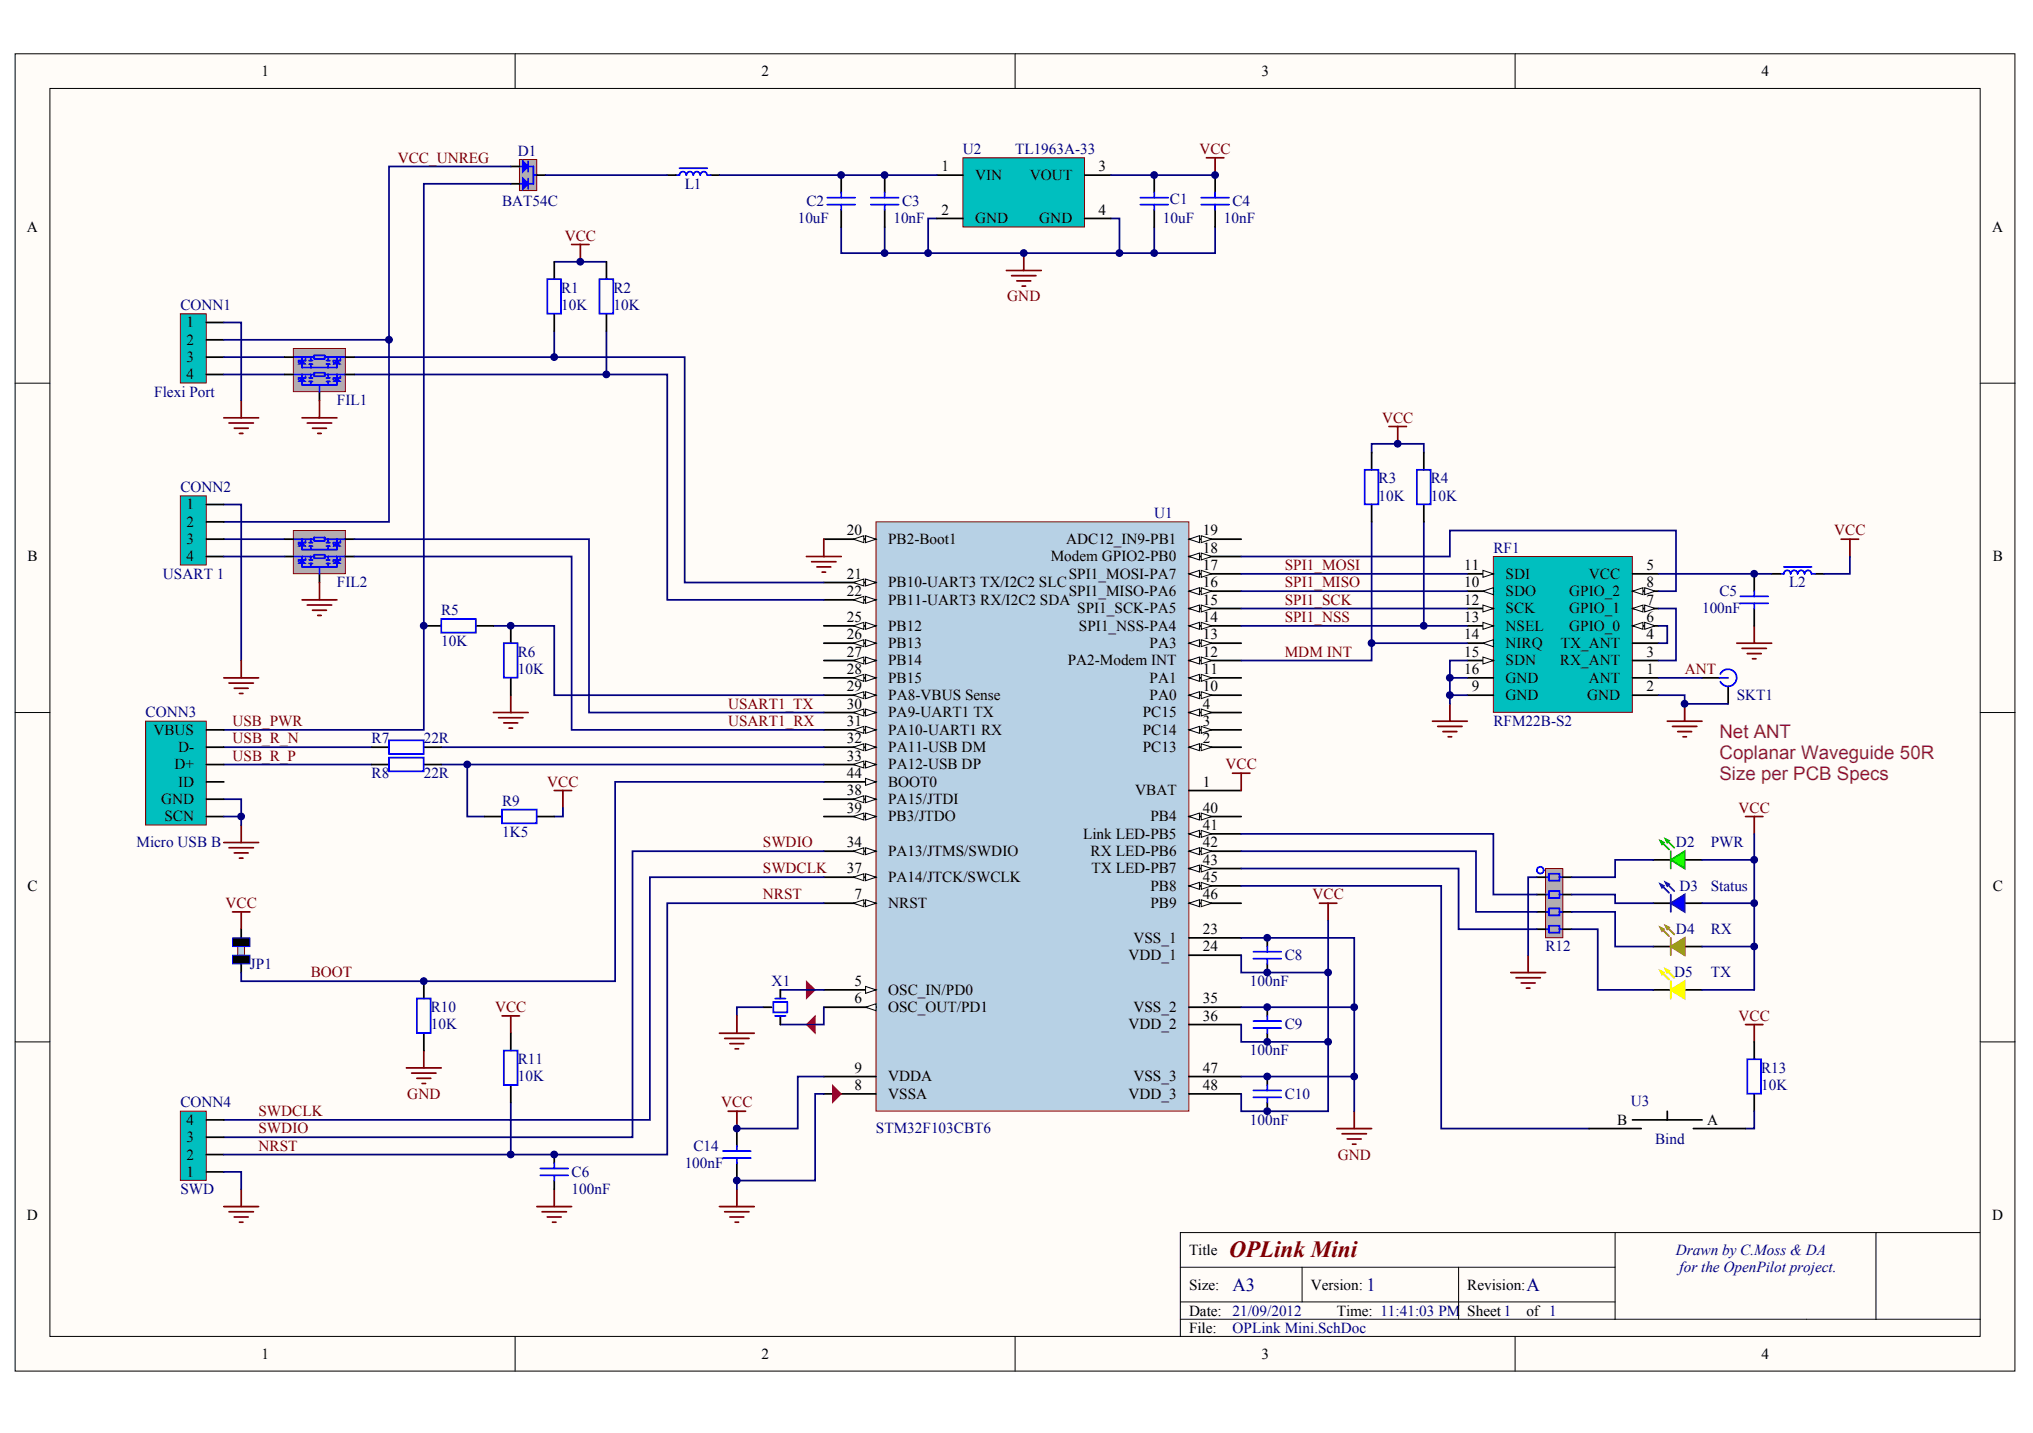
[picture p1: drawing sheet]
<svg xmlns="http://www.w3.org/2000/svg" width="287mm" height="202mm" viewBox="0 0 287 202" stroke-linecap="round" stroke-linejoin="round" font-family="sans-serif">
<defs><g id="words">
<text font-size="3.3" fill="#800000" x="173.4" y="177.3">OPLink Mini</text>
<g font-size="2.6" fill="#a1006a">
<text x="242.6" y="104.1">Net ANT</text>
<text x="242.6" y="107.1">Coplanar Waveguide 50R</text>
<text x="242.6" y="110">Size per PCB Specs</text>
</g>
<g font-size="2.6" fill="#000080">
<text x="173.9" y="182.1">A3</text>
<text x="192.8" y="182.1">1</text>
<text x="215.3" y="182.1">A</text>
</g>
<g font-size="2.2">
<text x="36.9" y="10.7">1</text>
<text x="107.4" y="10.7">2</text>
<text x="178" y="10.7">3</text>
<text x="248.5" y="10.7">4</text>
<text x="132.8" y="24.2">1</text>
<text x="137.6" y="25.4">VIN</text>
<text x="145.3" y="25.4">VOUT</text>
<text x="155" y="24.2">3</text>
<text x="3.8" y="32.7">A</text>
<text x="132.8" y="30.3">2</text>
<text x="137.6" y="31.5">GND</text>
<text x="146.6" y="31.5">GND</text>
<text x="155" y="30.3">4</text>
<text x="281" y="32.7">A</text>
<text x="26.3" y="46.2">1</text>
<text x="26.3" y="48.6">2</text>
<text x="26.3" y="51.1">3</text>
<text x="26.3" y="53.5">4</text>
<text x="26.3" y="71.9">1</text>
<text x="26.3" y="74.3">2</text>
<text x="26.3" y="76.8">3</text>
<text x="119.5" y="75.5">20</text>
<text x="125.3" y="76.8">PB2-Boot1</text>
<text x="150.4" y="76.8">ADC12_IN9-PB1</text>
<text x="169.7" y="78">18</text>
<text x="169.7" y="75.5">19</text>
<text x="3.9" y="79.2">B</text>
<text x="26.3" y="79.2">4</text>
<text x="119.5" y="81.6">21</text>
<text x="125.3" y="82.9">PB10-UART3 TX/I2C2 SLC</text>
<text x="148.2" y="79.2">Modem GPIO2-PB0</text>
<text x="150.8" y="81.6">SPI1_MOSI-PA7</text>
<text x="169.7" y="82.9">16</text>
<text x="169.7" y="80.4">17</text>
<text x="206.6" y="82.9">10</text>
<text x="206.6" y="80.4">11</text>
<text x="212.4" y="81.6">SDI</text>
<text x="224.1" y="81.6">VCC</text>
<text x="232.3" y="80.4">5</text>
<text x="232.3" y="82.9">8</text>
<text x="281.1" y="79.2">B</text>
<text x="119.5" y="84.1">22</text>
<text x="119.5" y="87.8">25</text>
<text x="125.3" y="85.3">PB11-UART3 RX/I2C2 SDA</text>
<text x="125.3" y="89">PB12</text>
<text x="150.8" y="84.1">SPI1_MISO-PA6</text>
<text x="152" y="86.5">SPI1_SCK-PA5</text>
<text x="152.2" y="89">SPI1_NSS-PA4</text>
<text x="169.7" y="87.8">14</text>
<text x="169.7" y="85.3">15</text>
<text x="206.6" y="85.3">12</text>
<text x="206.6" y="87.8">13</text>
<text x="212.4" y="84.1">SDO</text>
<text x="212.4" y="86.5">SCK</text>
<text x="212.4" y="89">NSEL</text>
<text x="221.4" y="89">GPIO_0</text>
<text x="221.4" y="86.5">GPIO_1</text>
<text x="221.4" y="84.1">GPIO_2</text>
<text x="232.3" y="87.8">6</text>
<text x="232.3" y="85.3">7</text>
<text x="119.5" y="90.2">26</text>
<text x="119.5" y="92.6">27</text>
<text x="119.5" y="95.1">28</text>
<text x="125.3" y="91.4">PB13</text>
<text x="125.3" y="93.9">PB14</text>
<text x="150.6" y="93.9">PA2-Modem INT</text>
<text x="162.2" y="91.4">PA3</text>
<text x="169.7" y="95.1">11</text>
<text x="169.7" y="92.6">12</text>
<text x="169.7" y="90.2">13</text>
<text x="206.6" y="90.2">14</text>
<text x="206.6" y="92.6">15</text>
<text x="206.6" y="95.1">16</text>
<text x="212.4" y="91.4">NIRQ</text>
<text x="212.4" y="93.9">SDN</text>
<text x="220.1" y="93.9">RX_ANT</text>
<text x="220.2" y="91.4">TX_ANT</text>
<text x="232.3" y="95.1">1</text>
<text x="232.3" y="92.6">3</text>
<text x="232.3" y="90.2">4</text>
<text x="119.5" y="97.5">29</text>
<text x="119.5" y="100">30</text>
<text x="125.3" y="98.8">PA8-VBUS Sense</text>
<text x="125.3" y="101.2">PA9-UART1 TX</text>
<text x="125.3" y="96.3">PB15</text>
<text x="161.2" y="101.2">PC15</text>
<text x="162.2" y="98.8">PA0</text>
<text x="162.2" y="96.3">PA1</text>
<text x="169.7" y="97.5">10</text>
<text x="169.7" y="100">4</text>
<text x="207.6" y="97.5">9</text>
<text x="212.4" y="98.8">GND</text>
<text x="212.4" y="96.3">GND</text>
<text x="223.9" y="98.8">GND</text>
<text x="224.1" y="96.3">ANT</text>
<text x="232.3" y="97.5">2</text>
<text x="21.6" y="103.7">VBUS</text>
<text x="25.1" y="106.1">D-</text>
<text x="119.5" y="102.4">31</text>
<text x="119.5" y="104.9">32</text>
<text x="119.5" y="107.3">33</text>
<text x="125.3" y="103.7">PA10-UART1 RX</text>
<text x="125.3" y="106.1">PA11-USB DM</text>
<text x="161.2" y="106.1">PC13</text>
<text x="161.2" y="103.7">PC14</text>
<text x="169.7" y="104.9">2</text>
<text x="169.7" y="102.4">3</text>
<text x="22.7" y="113.4">GND</text>
<text x="24.6" y="108.5">D+</text>
<text x="25.1" y="111">ID</text>
<text x="119.5" y="109.8">44</text>
<text x="119.5" y="112.2">38</text>
<text x="125.3" y="111">BOOT0</text>
<text x="125.3" y="108.5">PA12-USB DP</text>
<text x="125.3" y="113.4">PA15/JTDI</text>
<text x="160.2" y="112.2">VBAT</text>
<text x="169.7" y="111">1</text>
<text x="23.2" y="115.9">SCN</text>
<text x="119.5" y="119.5">34</text>
<text x="119.5" y="114.7">39</text>
<text x="125.3" y="115.9">PB3/JTDO</text>
<text x="152.8" y="118.3">Link LED-PB5</text>
<text x="162.3" y="115.9">PB4</text>
<text x="169.7" y="114.7">40</text>
<text x="169.7" y="117.1">41</text>
<text x="169.7" y="119.5">42</text>
<text x="3.9" y="125.7">C</text>
<text x="119.5" y="123.2">37</text>
<text x="125.3" y="120.8">PA13/JTMS/SWDIO</text>
<text x="125.3" y="124.4">PA14/JTCK/SWCLK</text>
<text x="153.9" y="120.8">RX LED-PB6</text>
<text x="154" y="123.2">TX LED-PB7</text>
<text x="162.3" y="125.7">PB8</text>
<text x="169.7" y="122">43</text>
<text x="169.7" y="124.4">45</text>
<text x="281.1" y="125.7">C</text>
<text x="120.5" y="126.9">7</text>
<text x="125.3" y="128.1">NRST</text>
<text x="162.3" y="128.1">PB9</text>
<text x="169.7" y="126.9">46</text>
<text x="169.7" y="131.8">23</text>
<text x="159.2" y="135.4">VDD_1</text>
<text x="159.9" y="133">VSS_1</text>
<text x="169.7" y="134.2">24</text>
<text x="120.5" y="139.1">5</text>
<text x="120.5" y="141.6">6</text>
<text x="125.3" y="140.3">OSC_IN/PD0</text>
<text x="125.3" y="142.8">OSC_OUT/PD1</text>
<text x="159.9" y="142.8">VSS_2</text>
<text x="169.7" y="144">36</text>
<text x="169.7" y="141.6">35</text>
<text x="159.2" y="145.2">VDD_2</text>
<text x="120.5" y="151.3">9</text>
<text x="120.5" y="153.8">8</text>
<text x="125.3" y="152.6">VDDA</text>
<text x="125.3" y="155">VSSA</text>
<text x="159.2" y="155">VDD_3</text>
<text x="159.9" y="152.6">VSS_3</text>
<text x="169.7" y="153.8">48</text>
<text x="169.7" y="151.3">47</text>
<text x="26.3" y="161.1">3</text>
<text x="26.3" y="158.7">4</text>
<text x="228.1" y="158.7">B</text>
<text x="240.9" y="158.7">A</text>
<text x="26.3" y="166">1</text>
<text x="26.3" y="163.6">2</text>
<text x="3.8" y="172.1">D</text>
<text x="281" y="172.1">D</text>
<text x="167.7" y="177">Title</text>
<text x="167.7" y="181.9">Size:</text>
<text x="167.7" y="185.6">Date: 21/09/2012</text>
<text x="184.9" y="181.9">Version:</text>
<text x="188.6" y="185.6">Time: 11:41:03 PM</text>
<text x="207" y="181.9">Revision:</text>
<text x="207" y="185.6">Sheet 1</text>
<text x="215.3" y="185.6">of 1</text>
<text x="36.9" y="191.7">1</text>
<text x="107.4" y="191.7">2</text>
<text x="167.7" y="188">File:</text>
<text x="178" y="191.7">3</text>
<text x="248.5" y="191.7">4</text>
</g>
<g font-size="2.2" fill="#800000">
<text x="56.1" y="23">VCC_UNREG</text>
<text x="169.2" y="21.7">VCC</text>
<text x="79.7" y="34">VCC</text>
<text x="142.1" y="42.5">GND</text>
<text x="195" y="59.6">VCC</text>
<text x="258.8" y="75.5">VCC</text>
<text x="181.2" y="82.9">SPI1_MISO</text>
<text x="181.2" y="80.4">SPI1_MOSI</text>
<text x="181.2" y="87.8">SPI1_NSS</text>
<text x="181.2" y="85.3">SPI1_SCK</text>
<text x="181.2" y="92.6">MDM INT</text>
<text x="237.7" y="95.1">ANT</text>
<text x="102.7" y="100">USART1_TX</text>
<text x="32.8" y="102.4">USB_PWR</text>
<text x="32.8" y="107.3">USB_R_P</text>
<text x="32.8" y="104.9">USB_R_N</text>
<text x="102.7" y="102.4">USART1_RX</text>
<text x="77.2" y="111">VCC</text>
<text x="172.9" y="108.5">VCC</text>
<text x="107.6" y="119.5">SWDIO</text>
<text x="245.3" y="114.7">VCC</text>
<text x="107.6" y="123.2">SWDCLK</text>
<text x="31.8" y="128.1">VCC</text>
<text x="107.6" y="126.9">NRST</text>
<text x="185.2" y="126.9">VCC</text>
<text x="43.8" y="137.9">BOOT</text>
<text x="69.9" y="142.8">VCC</text>
<text x="245.3" y="144">VCC</text>
<text x="57.5" y="155">GND</text>
<text x="36.5" y="159.9">SWDIO</text>
<text x="36.5" y="157.4">SWDCLK</text>
<text x="101.7" y="156.2">VCC</text>
<text x="36.5" y="162.3">NRST</text>
<text x="188.7" y="163.6">GND</text>
</g>
<g font-size="2.2" fill="#000080">
<text x="73" y="22">D1</text>
<text x="135.8" y="21.7">U2</text>
<text x="143.2" y="21.7">TL1963A-33</text>
<text x="70.8" y="29.1">BAT54C</text>
<text x="96.6" y="26.6">L1</text>
<text x="113.8" y="29.1">C2</text>
<text x="127.3" y="29.1">C3</text>
<text x="165" y="28.8">C1</text>
<text x="173.9" y="29.1">C4</text>
<text x="112.5" y="31.5">10uF</text>
<text x="126" y="31.5">10nF</text>
<text x="164.1" y="31.5">10uF</text>
<text x="172.7" y="31.5">10nF</text>
<text x="79.2" y="41.3">R1</text>
<text x="86.5" y="41.3">R2</text>
<text x="25.4" y="43.7">CONN1</text>
<text x="79.2" y="43.7">10K</text>
<text x="86.5" y="43.7">10K</text>
<text x="21.8" y="56">Flexi Port</text>
<text x="47.5" y="57.2">FIL1</text>
<text x="25.4" y="69.4">CONN2</text>
<text x="194.5" y="70.6">10K</text>
<text x="194.5" y="68.2">R3</text>
<text x="201.8" y="70.6">10K</text>
<text x="201.8" y="68.2">R4</text>
<text x="162.8" y="73.1">U1</text>
<text x="210.7" y="78">RF1</text>
<text x="23" y="81.6">USART 1</text>
<text x="47.5" y="82.9">FIL2</text>
<text x="252.4" y="82.9">L2</text>
<text x="62.2" y="86.8">R5</text>
<text x="240.1" y="86.5">100nF</text>
<text x="242.6" y="84.1">C5</text>
<text x="62.2" y="91.2">10K</text>
<text x="73" y="95.1">10K</text>
<text x="73" y="92.6">R6</text>
<text x="20.5" y="101.2">CONN3</text>
<text x="245" y="98.8">SKT1</text>
<text x="52.4" y="104.9">R7</text>
<text x="59.8" y="104.9">22R</text>
<text x="210.7" y="102.4">RFM22B-S2</text>
<text x="52.4" y="109.8">R8</text>
<text x="59.8" y="109.8">22R</text>
<text x="70.8" y="113.7">R9</text>
<text x="19.3" y="119.5">Micro USB B</text>
<text x="70.8" y="118.1">1K5</text>
<text x="236.4" y="119.5">D2</text>
<text x="241.3" y="119.5">PWR</text>
<text x="236.9" y="125.7">D3</text>
<text x="241.3" y="125.7">Status</text>
<text x="236.4" y="131.8">D4</text>
<text x="241.3" y="131.8">RX</text>
<text x="35.3" y="136.7">JP1</text>
<text x="181.2" y="135.4">C8</text>
<text x="218" y="134.2">R12</text>
<text x="236.2" y="137.9">D5</text>
<text x="241.3" y="137.9">TX</text>
<text x="60.8" y="142.8">R10</text>
<text x="108.9" y="139.1">X1</text>
<text x="176.3" y="139.1">100nF</text>
<text x="60.8" y="145.2">10K</text>
<text x="176.3" y="148.9">100nF</text>
<text x="181.2" y="145.2">C9</text>
<text x="73" y="152.6">10K</text>
<text x="73" y="150.1">R11</text>
<text x="181.2" y="155">C10</text>
<text x="230.1" y="156">U3</text>
<text x="248.5" y="153.8">10K</text>
<text x="248.5" y="151.3">R13</text>
<text x="25.4" y="156.2">CONN4</text>
<text x="123.6" y="159.9">STM32F103CBT6</text>
<text x="176.3" y="158.7">100nF</text>
<text x="233.5" y="161.4">Bind</text>
<text x="80.6" y="166">C6</text>
<text x="96.6" y="164.8">100nF</text>
<text x="97.8" y="162.3">C14</text>
<text x="25.4" y="168.5">SWD</text>
<text x="80.6" y="168.5">100nF</text>
<text x="236.4" y="177">Drawn by C.Moss &amp; DA</text>
<text x="236.9" y="179.5">for the OpenPilot project.</text>
<text x="173.9" y="188">OPLink Mini.SchDoc</text>
</g>
</g></defs>
<g fill="#fffcf8" stroke="#000" stroke-width=".14">
<path d="M2.1 7.6h282.2v185.8h-282.2z"/>
<path d="M7 12.5h272.4v176h-272.4z"/>
</g>
<g fill="none" stroke="#000" stroke-width=".14">
<path d="M72.7 7.6v4.9M143.2 7.6v4.9M213.7 7.6v4.9M2.1 54h4.9M279.4 54h4.9M2.1 100.5h4.9M279.4 100.5h4.9M2.1 147h4.9M279.4 147h4.9M166.5 178.8h61.4M183.7 178.8v4.9M205.8 178.8v7.3"/>
<path d="M227.9 173.9v12.2M264.7 173.9h-98.2v14.6M279.3 173.9h-14.6v12.2M72.7 188.5v4.9M143.2 188.5v4.9M166.5 186.1h112.9M166.5 183.7h61.4M213.7 188.5v4.9"/>
</g>
<path d="M123.6 73.6h44.1v83.1h-44.1z" fill="#b7d1e5" stroke="#800000" stroke-width=".14"/>
<path d="M116.2 110.3h7.4" fill="none" stroke="#000" stroke-width=".25"/>
<path d="M122.1 109.8l1.5 .5-1.5 .5z" fill="#fffcf8" stroke="#000" stroke-width=".14"/>
<path d="M116.2 127.4h7.4" fill="none" stroke="#000" stroke-width=".25"/>
<g fill="#fffcf8" stroke="#000" stroke-width=".14">
<path d="M122.1 126.9l1.5 .5-1.5 .5z"/>
<path d="M120.4 127.4l1.5-.5v1z"/>
</g>
<path d="M116.2 139.6h7.4" fill="none" stroke="#000" stroke-width=".25"/>
<path d="M122.1 139.1l1.5 .5-1.5 .5z" fill="#fffcf8" stroke="#000" stroke-width=".14"/>
<path d="M116.2 142.1h7.4" fill="none" stroke="#000" stroke-width=".25"/>
<path d="M122.1 142.1l1.5-.5v1z" fill="#fffcf8" stroke="#000" stroke-width=".14"/>
<path d="M167.7 98.1h7.4" fill="none" stroke="#000" stroke-width=".25"/>
<g fill="#fffcf8" stroke="#000" stroke-width=".14">
<path d="M167.7 98.1l1.5-.5v1z"/>
<path d="M169.5 97.6l1.4 .5-1.4 .5z"/>
</g>
<path d="M167.7 95.6h7.4" fill="none" stroke="#000" stroke-width=".25"/>
<g fill="#fffcf8" stroke="#000" stroke-width=".14">
<path d="M167.7 95.6l1.5-.5v1z"/>
<path d="M169.5 95.1l1.4 .5-1.4 .5z"/>
</g>
<path d="M167.7 93.2h7.4" fill="none" stroke="#000" stroke-width=".25"/>
<g fill="#fffcf8" stroke="#000" stroke-width=".14">
<path d="M167.7 93.2l1.5-.5v1z"/>
<path d="M169.5 92.7l1.4 .5-1.4 .5z"/>
</g>
<path d="M167.7 90.7h7.4" fill="none" stroke="#000" stroke-width=".25"/>
<g fill="#fffcf8" stroke="#000" stroke-width=".14">
<path d="M167.7 90.7l1.5-.5v1z"/>
<path d="M169.5 90.2l1.4 .5-1.4 .5z"/>
</g>
<path d="M167.7 88.3h7.4" fill="none" stroke="#000" stroke-width=".25"/>
<g fill="#fffcf8" stroke="#000" stroke-width=".14">
<path d="M167.7 88.3l1.5-.5v1z"/>
<path d="M169.5 87.8l1.4 .5-1.4 .5z"/>
</g>
<path d="M167.7 85.8h7.4" fill="none" stroke="#000" stroke-width=".25"/>
<g fill="#fffcf8" stroke="#000" stroke-width=".14">
<path d="M167.7 85.8l1.5-.5v1z"/>
<path d="M169.5 85.3l1.4 .5-1.4 .5z"/>
</g>
<path d="M167.7 83.4h7.4" fill="none" stroke="#000" stroke-width=".25"/>
<g fill="#fffcf8" stroke="#000" stroke-width=".14">
<path d="M167.7 83.4l1.5-.5v1z"/>
<path d="M169.5 82.9l1.4 .5-1.4 .5z"/>
</g>
<path d="M167.7 80.9h7.4" fill="none" stroke="#000" stroke-width=".25"/>
<g fill="#fffcf8" stroke="#000" stroke-width=".14">
<path d="M167.7 80.9l1.5-.4v.9z"/>
<path d="M169.5 80.5l1.4 .4-1.4 .5z"/>
</g>
<path d="M116.2 98.1h7.4" fill="none" stroke="#000" stroke-width=".25"/>
<g fill="#fffcf8" stroke="#000" stroke-width=".14">
<path d="M122.1 97.6l1.5 .5-1.5 .5z"/>
<path d="M120.4 98.1l1.5-.5v1z"/>
</g>
<path d="M116.2 100.5h7.4" fill="none" stroke="#000" stroke-width=".25"/>
<g fill="#fffcf8" stroke="#000" stroke-width=".14">
<path d="M122.1 100l1.5 .5-1.5 .5z"/>
<path d="M120.4 100.5l1.5-.5v1z"/>
</g>
<path d="M116.2 103h7.4" fill="none" stroke="#000" stroke-width=".25"/>
<g fill="#fffcf8" stroke="#000" stroke-width=".14">
<path d="M122.1 102.5l1.5 .5-1.5 .4z"/>
<path d="M120.4 103l1.5-.5v.9z"/>
</g>
<path d="M116.2 105.4h7.4" fill="none" stroke="#000" stroke-width=".25"/>
<g fill="#fffcf8" stroke="#000" stroke-width=".14">
<path d="M122.1 104.9l1.5 .5-1.5 .5z"/>
<path d="M120.4 105.4l1.5-.5v1z"/>
</g>
<path d="M116.2 107.8h7.4" fill="none" stroke="#000" stroke-width=".25"/>
<g fill="#fffcf8" stroke="#000" stroke-width=".14">
<path d="M122.1 107.4l1.5 .4-1.5 .5z"/>
<path d="M120.4 107.8l1.5-.4v.9z"/>
</g>
<path d="M116.2 120.1h7.4" fill="none" stroke="#000" stroke-width=".25"/>
<g fill="#fffcf8" stroke="#000" stroke-width=".14">
<path d="M122.1 119.6l1.5 .5-1.5 .5z"/>
<path d="M120.4 120.1l1.5-.5v1z"/>
</g>
<path d="M116.2 123.7h7.4" fill="none" stroke="#000" stroke-width=".25"/>
<g fill="#fffcf8" stroke="#000" stroke-width=".14">
<path d="M122.1 123.3l1.5 .4-1.5 .5z"/>
<path d="M120.4 123.7l1.5-.4v.9z"/>
</g>
<path d="M116.2 112.7h7.4" fill="none" stroke="#000" stroke-width=".25"/>
<g fill="#fffcf8" stroke="#000" stroke-width=".14">
<path d="M122.1 112.2l1.5 .5-1.5 .5z"/>
<path d="M120.4 112.7l1.5-.5v1z"/>
</g>
<path d="M167.7 78.5h7.4" fill="none" stroke="#000" stroke-width=".25"/>
<g fill="#fffcf8" stroke="#000" stroke-width=".14">
<path d="M167.7 78.5l1.5-.5v1z"/>
<path d="M169.5 78l1.4 .5-1.4 .5z"/>
</g>
<path d="M167.7 76.1h7.4" fill="none" stroke="#000" stroke-width=".25"/>
<g fill="#fffcf8" stroke="#000" stroke-width=".14">
<path d="M167.7 76.1l1.5-.5v.9z"/>
<path d="M169.5 75.6l1.4 .5-1.4 .4z"/>
</g>
<path d="M116.2 76.1h7.4" fill="none" stroke="#000" stroke-width=".25"/>
<g fill="#fffcf8" stroke="#000" stroke-width=".14">
<path d="M122.1 75.6l1.5 .5-1.5 .4z"/>
<path d="M120.4 76.1l1.5-.5v.9z"/>
</g>
<path d="M116.2 115.2h7.4" fill="none" stroke="#000" stroke-width=".25"/>
<g fill="#fffcf8" stroke="#000" stroke-width=".14">
<path d="M122.1 114.7l1.5 .5-1.5 .5z"/>
<path d="M120.4 115.2l1.5-.5v1z"/>
</g>
<path d="M167.7 115.2h7.4" fill="none" stroke="#000" stroke-width=".25"/>
<g fill="#fffcf8" stroke="#000" stroke-width=".14">
<path d="M167.7 115.2l1.5-.5v1z"/>
<path d="M169.5 114.7l1.4 .5-1.4 .5z"/>
</g>
<path d="M167.7 117.6h7.4" fill="none" stroke="#000" stroke-width=".25"/>
<g fill="#fffcf8" stroke="#000" stroke-width=".14">
<path d="M167.7 117.6l1.5-.5v1z"/>
<path d="M169.5 117.1l1.4 .5-1.4 .5z"/>
</g>
<path d="M167.7 120.1h7.4" fill="none" stroke="#000" stroke-width=".25"/>
<g fill="#fffcf8" stroke="#000" stroke-width=".14">
<path d="M167.7 120.1l1.5-.5v1z"/>
<path d="M169.5 119.6l1.4 .5-1.4 .5z"/>
</g>
<path d="M167.7 122.5h7.4" fill="none" stroke="#000" stroke-width=".25"/>
<g fill="#fffcf8" stroke="#000" stroke-width=".14">
<path d="M167.7 122.5l1.5-.5v1z"/>
<path d="M169.5 122l1.4 .5-1.4 .5z"/>
</g>
<path d="M167.7 125h7.4" fill="none" stroke="#000" stroke-width=".25"/>
<g fill="#fffcf8" stroke="#000" stroke-width=".14">
<path d="M167.7 125l1.5-.5v1z"/>
<path d="M169.5 124.5l1.4 .5-1.4 .5z"/>
</g>
<path d="M167.7 127.4h7.4" fill="none" stroke="#000" stroke-width=".25"/>
<g fill="#fffcf8" stroke="#000" stroke-width=".14">
<path d="M167.7 127.4l1.5-.5v1z"/>
<path d="M169.5 126.9l1.4 .5-1.4 .5z"/>
</g>
<path d="M116.2 82.2h7.4" fill="none" stroke="#000" stroke-width=".25"/>
<g fill="#fffcf8" stroke="#000" stroke-width=".14">
<path d="M122.1 81.7l1.5 .5-1.5 .5z"/>
<path d="M120.4 82.2l1.5-.5v1z"/>
</g>
<path d="M116.2 84.6h7.4" fill="none" stroke="#000" stroke-width=".25"/>
<g fill="#fffcf8" stroke="#000" stroke-width=".14">
<path d="M122.1 84.1l1.5 .5-1.5 .5z"/>
<path d="M120.4 84.6l1.5-.5v1z"/>
</g>
<path d="M116.2 88.3h7.4" fill="none" stroke="#000" stroke-width=".25"/>
<g fill="#fffcf8" stroke="#000" stroke-width=".14">
<path d="M122.1 87.8l1.5 .5-1.5 .5z"/>
<path d="M120.4 88.3l1.5-.5v1z"/>
</g>
<path d="M116.2 90.7h7.4" fill="none" stroke="#000" stroke-width=".25"/>
<g fill="#fffcf8" stroke="#000" stroke-width=".14">
<path d="M122.1 90.2l1.5 .5-1.5 .5z"/>
<path d="M120.4 90.7l1.5-.5v1z"/>
</g>
<path d="M116.2 93.2h7.4" fill="none" stroke="#000" stroke-width=".25"/>
<g fill="#fffcf8" stroke="#000" stroke-width=".14">
<path d="M122.1 92.7l1.5 .5-1.5 .5z"/>
<path d="M120.4 93.2l1.5-.5v1z"/>
</g>
<path d="M116.2 95.6h7.4" fill="none" stroke="#000" stroke-width=".25"/>
<g fill="#fffcf8" stroke="#000" stroke-width=".14">
<path d="M122.1 95.1l1.5 .5-1.5 .5z"/>
<path d="M120.4 95.6l1.5-.5v1z"/>
</g>
<path d="M167.7 105.4h7.4" fill="none" stroke="#000" stroke-width=".25"/>
<g fill="#fffcf8" stroke="#000" stroke-width=".14">
<path d="M167.7 105.4l1.5-.5v1z"/>
<path d="M169.5 104.9l1.4 .5-1.4 .5z"/>
</g>
<path d="M167.7 103h7.4" fill="none" stroke="#000" stroke-width=".25"/>
<g fill="#fffcf8" stroke="#000" stroke-width=".14">
<path d="M167.7 103l1.5-.5v.9z"/>
<path d="M169.5 102.5l1.4 .5-1.4 .4z"/>
</g>
<path d="M167.7 100.5h7.4" fill="none" stroke="#000" stroke-width=".25"/>
<g fill="#fffcf8" stroke="#000" stroke-width=".14">
<path d="M167.7 100.5l1.5-.5v1z"/>
<path d="M169.5 100l1.4 .5-1.4 .5z"/>
</g>
<path d="M167.7 111.5h7.4M110.1 139.6v1.3M167.7 134.7h7.4M167.7 132.3h7.4M107.6 142.1h1.3M110.1 143.3v1.2M116.2 154.3h7.4M116.2 151.9h7.4M167.7 144.5h7.4M167.7 154.3h7.4M167.7 151.9h7.4M167.7 142.1h7.4" fill="none" stroke="#000" stroke-width=".25"/>
<g fill="none" stroke="#800000" stroke-width=".25">
<path d="M173.9 109.1h2.4M175.1 109.1v2.4M186.1 127.4h2.5M187.4 127.4v2.5M101.5 145.7h4.9M102.2 146.5h3.5M102.7 156.8h2.5M103 147.2h1.9M103.7 148h.5M104 143.3v2.4M104 156.8v2.4M188.6 159.2h4.9"/>
<path d="M189.3 159.9h3.5M191.1 156.8v2.4M31.6 170.2h4.9M32.3 170.9h3.4M33 171.7h2M33.8 172.4h.5M34 167.8v2.4M190.1 160.7h1.9M190.8 161.4h.5"/>
</g>
<g fill="#bf0000" stroke="#bf0000" stroke-width=".14">
<path d="M113.8 138.4l1.2 1.2-1.2 1.3z"/>
<path d="M113.8 144.5l1.2-1.2v2.4z"/>
<path d="M117.4 153.1l1.3 1.2-1.3 1.2z"/>
</g>
<path d="M110.1 139.6h6.1M116.2 123.7h-24.5v34.3h-60.1M116.2 120.1h-27v40.3h-57.6M187.4 129.9v26.9h-12.3v-2.5M107.6 142.1h-3.6v1.2M116.2 142.1v2.4h-6.1M175.1 151.9h16M191.1 142.1v14.7" fill="none" stroke="#000080" stroke-width=".25"/>
<path d="M109.1 141.3h2v1.5h-2zM109.4 143.3h1.4M109.4 140.9h1.4" fill="none" stroke="#00f" stroke-width=".25"/>
<path d="M25.4 156.8h3.7v9.7h-3.7z" fill="#00bfbf" stroke="#800000" stroke-width=".14"/>
<path d="M34 131.1v1.2M34 136v1.2M29.1 158h2.5M29.1 165.3h2.5M29.1 162.9h2.5M29.1 160.4h2.5" fill="none" stroke="#000" stroke-width=".25"/>
<path d="M116.2 127.4h-22.1v35.5h-62.5M116.2 151.9h-3.7v7.3h-8.5M31.6 165.3h2.4v2.5" fill="none" stroke="#000080" stroke-width=".25"/>
<path d="M32.8 128.6h2.5M34 128.6v2.5M57.3 150.6h4.9M58.1 151.4h3.4M58.8 152.1h2M59.5 152.8h.5M59.8 148.2v2.4M101.5 170.2h4.9M102.2 170.9h3.5M103 171.7h1.9M103.7 172.4h.5M104 167.8v2.4" fill="none" stroke="#800000" stroke-width=".25"/>
<path d="M33.5 133.3h1v1.7h-1z" fill="#b7d1e5" stroke="#800000" stroke-width=".14"/>
<g fill="#000" stroke="#00f" stroke-width=".14">
<path d="M32.8 134.7h2.5v1.3h-2.5z" fill-rule="evenodd"/>
<path d="M32.8 132.3h2.5v1.2h-2.5z" fill-rule="evenodd"/>
</g>
<path d="M210.7 78.5h19.6v22h-19.6z" fill="#00bfbf" stroke="#800000" stroke-width=".14"/>
<path d="M230.3 95.6h3.7M230.3 98.1h3.7M230.3 93.2h3.7M230.3 90.7h3.7M230.3 80.9h3.7M230.3 88.3h3.7" fill="none" stroke="#000" stroke-width=".25"/>
<g fill="#fffcf8" stroke="#000" stroke-width=".14">
<path d="M230.3 88.3l1.5-.5v1z"/>
<path d="M232 87.8l1.5 .5-1.5 .5z"/>
</g>
<path d="M230.3 85.8h3.7" fill="none" stroke="#000" stroke-width=".25"/>
<g fill="#fffcf8" stroke="#000" stroke-width=".14">
<path d="M230.3 85.8l1.5-.5v1z"/>
<path d="M232 85.3l1.5 .5-1.5 .5z"/>
</g>
<path d="M230.3 83.4h3.7" fill="none" stroke="#000" stroke-width=".25"/>
<g fill="#fffcf8" stroke="#000" stroke-width=".14">
<path d="M230.3 83.4l1.5-.5v1z"/>
<path d="M232 82.9l1.5 .5-1.5 .5z"/>
</g>
<path d="M207 98.1h3.7M207 83.4h3.7" fill="none" stroke="#000" stroke-width=".25"/>
<path d="M209.2 83.4l1.5-.5v1z" fill="#fffcf8" stroke="#000" stroke-width=".14"/>
<path d="M207 80.9h3.7" fill="none" stroke="#000" stroke-width=".25"/>
<path d="M209.2 80.5l1.5 .4-1.5 .5z" fill="#fffcf8" stroke="#000" stroke-width=".14"/>
<path d="M207 85.8h3.7" fill="none" stroke="#000" stroke-width=".25"/>
<path d="M209.2 85.3l1.5 .5-1.5 .5z" fill="#fffcf8" stroke="#000" stroke-width=".14"/>
<path d="M207 88.3h3.7" fill="none" stroke="#000" stroke-width=".25"/>
<path d="M209.2 87.8l1.5 .5-1.5 .5z" fill="#fffcf8" stroke="#000" stroke-width=".14"/>
<path d="M207 90.7h3.7" fill="none" stroke="#000" stroke-width=".25"/>
<path d="M209.2 90.7l1.5-.5v1z" fill="#fffcf8" stroke="#000" stroke-width=".14"/>
<path d="M207 93.2h3.7" fill="none" stroke="#000" stroke-width=".25"/>
<path d="M209.2 92.7l1.5 .5-1.5 .5z" fill="#fffcf8" stroke="#000" stroke-width=".14"/>
<path d="M207 95.6h3.7M240.1 95.6h2.5M243.8 96.8v2.5M249.9 80.9h1.3M256.1 80.9h1.2" fill="none" stroke="#000" stroke-width=".25"/>
<path d="M251.7 80h3.9M242.6 95.6h1.2M242.7 95.1a1.21 1.21 0 0 1 1.8-.4 1.21 1.21 0 0 1 .1 1.8 1.21 1.21 0 0 1-1.9-.3M252.6 80.9a.48 .48 0 0 0-.5-.4 .48 .48 0 0 0-.4 .4h-.5M253.6 80.9a.48 .48 0 0 0-.5-.4 .48 .48 0 0 0-.5 .4M254.6 80.9a.48 .48 0 0 0-.5-.4 .48 .48 0 0 0-.5 .4M255.6 80.9a.48 .48 0 0 0-.5-.4 .48 .48 0 0 0-.5 .4M255.6 80.9h.5" fill="none" stroke="#00f" stroke-width=".25"/>
<path d="M234 88.3h1.2v2.4h-1.2M234 85.8h2.4v7.4h-2.4M234 95.6h6.1" fill="none" stroke="#000080" stroke-width=".25"/>
<path d="M259.7 76.1h2.5M261 76.1v2.4M237.7 99.3v2.4M245 90.7h4.9M245.8 91.5h3.4M246.5 92.2h2M247.2 92.9h.5M247.5 88.3v2.4M235.2 101.7h4.9M236 102.5h3.4M236.7 103.2h2M237.4 103.9h.5" fill="none" stroke="#800000" stroke-width=".25"/>
<path d="M73.3 22.5h2.4v4.4h-2.4z" fill="#b2acb0" stroke="#800000" stroke-width=".14"/>
<g fill="#00f" stroke="#00f" stroke-width=".25">
<path d="M73.8 25.2l.7 .7-.7 .8z"/>
<path d="M73.8 22.7l.7 .8-.7 .7z"/>
</g>
<g fill="none" stroke="#00f" stroke-width=".25">
<path d="M73.3 25.9h.7M73.3 23.5h.7M74.5 22.7v1.5M74.5 25.2v1.5M74.5 23.5h.7v2.4h-.7M75.2 24.7h.5M116.7 28.9h3.9M116.7 27.9h3.9M118.7 27.2v.7M118.7 28.9v.7M160.9 28.9h3.9M160.9 27.9h3.9"/>
<path d="M162.8 27.2v.7M162.8 28.9v.7"/>
</g>
<path d="M72.1 23.5h1.2M72.1 25.9h1.2M75.7 24.7h1.3M118.7 24.7v2.5M118.7 29.6v2.4M162.8 24.7v2.5M162.8 29.6v2.4" fill="none" stroke="#000" stroke-width=".25"/>
<g fill="none" stroke="#800000" stroke-width=".25">
<path d="M142 38.2h4.9M142.7 38.9h3.5M143.5 39.6h1.9M144.4 35.7v2.5M170.2 22.3h2.5M171.4 22.3v2.4M144.2 40.4h.5M31.6 118.9h4.9M32.3 119.6h3.4M34 116.4v2.5M78.2 111.5h2.4M79.4 111.5v2.5"/>
<path d="M33 120.3h2M33.8 121.1h.5"/>
</g>
<path d="M72.1 25.9h-12.3v77.1h-28.2M118.7 32v3.7h52.7v-3.7M124.8 32v3.7M162.8 32v3.7M31.6 112.7h2.4v3.7M31.6 105.4h20.8M31.6 107.8h20.8M62.2 105.4h54M62.2 107.8h54M116.2 110.3h-29.4v28.1h-52.8v-1.2" fill="none" stroke="#000080" stroke-width=".25"/>
<path d="M20.5 101.7h8.6v14.7h-8.6z" fill="#00bfbf" stroke="#800000" stroke-width=".14"/>
<path d="M94.1 24.7h1.3M100.3 24.7h1.2M29.1 115.2h2.5M29.1 103h2.5M29.1 105.4h2.5M29.1 107.8h2.5M29.1 110.3h2.5M29.1 112.7h2.5" fill="none" stroke="#000" stroke-width=".25"/>
<path d="M72.1 23.5h-17.2v50.1h-23.3M31.6 71.2h2.4v22M69.6 88.3h8.6v9.8h38M204.5 98.1h2.5M204.5 95.6h2.5M207 93.2h-2.5v6.1M31.6 115.2h2.4M65.9 107.8v7.4h2.5M79.4 114v1.2h-1.2" fill="none" stroke="#000080" stroke-width=".25"/>
<path d="M95.9 23.7h3.9M96.8 24.7a.48 .48 0 0 0-.5-.5 .48 .48 0 0 0-.4 .5h-.5M97.8 24.7a.48 .48 0 0 0-.5-.5 .48 .48 0 0 0-.5 .5M99.8 24.7a.49 .49 0 0 0-.5-.5 .49 .49 0 0 0-.5 .5 .48 .48 0 0 0-.5-.5 .48 .48 0 0 0-.5 .5M99.8 24.7h.5" fill="none" stroke="#00f" stroke-width=".25"/>
<path d="M72.1 98.1v2.4M204.5 99.3v2.4M69.6 100.5h4.9M70.3 101.2h3.5M71.1 102h1.9M71.8 102.7h.5M202.1 101.7h4.9M202.8 102.5h3.5M203.6 103.2h1.9M204.3 103.9h.5" fill="none" stroke="#800000" stroke-width=".25"/>
<path d="M25.4 44.3h3.7v9.7h-3.7z" fill="#00bfbf" stroke="#800000" stroke-width=".14"/>
<path d="M29.1 45.5h2.5M29.1 47.9h2.5M29.1 50.4h2.5M29.1 52.8h2.5" fill="none" stroke="#000" stroke-width=".25"/>
<path d="M80.6 34.5h2.5M81.9 34.5v2.4M31.6 58.9h4.9M32.3 59.7h3.4M34 56.5v2.4M33 60.4h2M33.8 61.1h.5M113.8 78.5h4.9M114.5 79.2h3.4M115.2 80h2M116.2 76.1v2.4M116 80.7h.5" fill="none" stroke="#800000" stroke-width=".25"/>
<path d="M78.2 36.9h7.4M31.6 45.5h2.4v11M31.6 47.9h23.3M31.6 52.8h8.6M31.6 50.4h8.6M50 52.8h44.1v31.8h22.1M50 50.4h46.6v31.8h19.6M78.2 46.7v3.7M85.6 46.7v6.1M175.1 134.7v2.5h12.3M175.1 132.3h16v9.8h-16M175.1 144.5v2.5h12.3" fill="none" stroke="#000080" stroke-width=".25"/>
<path d="M41.4 49.2h7.3v6h-7.3z" fill="#b2acb0" stroke="#800000" stroke-width=".14"/>
<g fill="none" stroke="#00f" stroke-width=".25">
<path d="M41.4 50.4h2.9M41.4 52.8h2.9M42.6 50.4v1.4h4.9v-1.4M42.6 52.8v1.5h4.9v-1.5M43.1 50.6v.3h-1v.2M43.1 53.1v.2h-1v.3M43.6 50.9h.5M43.6 51.4h.5M43.6 53.3h.5M43.6 53.8h.5M43.8 50.4v.5M43.8 51.4v.4"/>
<path d="M43.8 52.8v.5M43.8 53.8v.5M44.3 50.1h1.5v.5h-1.5zM44.3 52.6h1.5v.5h-1.5zM45.1 54.3v1M45.8 50.4h3M45.8 52.8h3M46.1 50.9h.4M46.1 51.4h.4M46.1 53.3h.4M46.1 53.8h.4M46.3 50.4v.5"/>
<path d="M46.3 51.4v.4M46.3 52.8v.5M46.3 53.8v.5M48 50.6v.3h-1v.2M48 53.1v.2h-1v.3"/>
</g>
<g fill="#00f" stroke="#00f" stroke-width=".14">
<path d="M47 51.4l.5-.5 .5 .5z"/>
<path d="M42.1 51.4l.5-.5 .5 .5z"/>
<path d="M47 53.8l.5-.5 .5 .5z"/>
<path d="M42.1 53.8l.5-.5 .5 .5z"/>
</g>
<path d="M40.2 52.8h1.2M40.2 50.4h1.2M45.1 55.3v1.2M48.8 52.8h1.2M48.8 50.4h1.2" fill="none" stroke="#000" stroke-width=".25"/>
<path d="M31.6 76.1h8.6" fill="none" stroke="#000080" stroke-width=".25"/>
<path d="M41.4 74.8h7.3v6.1h-7.3z" fill="#b2acb0" stroke="#800000" stroke-width=".14"/>
<g fill="none" stroke="#00f" stroke-width=".25">
<path d="M41.4 76.1h2.9M41.4 78.5h2.9M42.6 76.1v1.4h4.9v-1.4M42.6 78.5v1.5h4.9v-1.5M43.1 76.3v.2h-1v.3M43.1 78.7v.3h-1v.2M43.6 76.5h.5M43.6 77h.5M43.6 79h.5M43.6 79.5h.5M43.8 76.1v.4M43.8 77v.5"/>
<path d="M43.8 78.5v.5M43.8 79.5v.5M44.3 75.8h1.5v.5h-1.5zM44.3 78.3h1.5v.4h-1.5zM45.1 80v.9M45.8 76.1h3M45.8 78.5h3M46.1 76.5h.4M46.1 77h.4M46.1 79h.4M46.1 79.5h.4M46.3 76.1v.4"/>
<path d="M46.3 77v.5M46.3 78.5v.5M46.3 79.5v.5M48 76.3v.2h-1v.3M48 78.7v.3h-1v.2"/>
</g>
<g fill="#00f" stroke="#00f" stroke-width=".14">
<path d="M47 77l.5-.5 .5 .5z"/>
<path d="M42.1 77l.5-.5 .5 .5z"/>
<path d="M47 79.5l.5-.5 .5 .5z"/>
<path d="M42.1 79.5l.5-.5 .5 .5z"/>
</g>
<path d="M40.2 78.5h1.2M40.2 76.1h1.2M48.8 78.5h1.2M48.8 76.1h1.2M45.1 80.9v1.3" fill="none" stroke="#000" stroke-width=".25"/>
<g fill="none" stroke="#800000" stroke-width=".25">
<path d="M42.6 58.9h4.9M43.4 59.7h3.4M45.1 56.5v2.4M44.1 60.4h2M44.8 61.1h.5M196 60.2h2.4M197.2 60.2v2.4M31.6 95.6h4.9M32.3 96.4h3.4M33 97.1h2M33.8 97.8h.5M34 93.2v2.4"/>
<path d="M42.6 84.6h4.9M43.4 85.3h3.4M44.1 86.1h2M44.8 86.8h.5M45.1 82.2v2.4M70.8 143.3h2.5M72.1 143.3v2.4M75.7 170.2h4.9M76.5 170.9h3.4M77.2 171.7h2M77.9 172.4h.5M78.2 167.8v2.4"/>
</g>
<g fill="none" stroke="#000080" stroke-width=".25">
<path d="M132.2 30.8h-1.3v4.9M156.7 30.8h1.2v4.9M50 76.1h33.1v24.4h33.1M50 78.5h30.6v24.5h35.6M175.1 78.5h29.4v-3.7h31.9v8.6h-2.4M193.5 63.8v-1.2h7.4v1.2M193.5 73.6v17.1M200.9 73.6v14.7M261 78.5v2.4h-3.7M175.1 88.3h31.9M175.1 85.8h31.9M175.1 83.4h31.9"/>
<path d="M175.1 80.9h31.9M193.5 90.7v2.5h-18.4M193.5 90.7h13.5M234 98.1h3.7v1.2h6.1M234 80.9h15.9M72.1 155.5v7.4"/>
</g>
<path d="M135.8 22.3h17.2v9.7h-17.2z" fill="#00bfbf" stroke="#800000" stroke-width=".14"/>
<path d="M132.2 24.7h3.6M132.2 30.8h3.6M153 24.7h3.7M153 30.8h3.7" fill="none" stroke="#000" stroke-width=".25"/>
<path d="M116.2 154.3h-1.2v12.2h-11v1.3" fill="none" stroke="#000080" stroke-width=".25"/>
<path d="M218 122.5h2.5v9.8h-2.5z" fill="#b2acb0" stroke="#800000" stroke-width=".14"/>
<g fill="none" stroke="#00f" stroke-width=".25">
<path d="M218 123.7h.5M218 126.2h.5M218 128.6h.5M218 131.1h.5M218.5 123.3h1.5v.9h-1.5zM218.5 125.7h1.5v1h-1.5zM218.5 128.1h1.5v1h-1.5zM218.5 130.6h1.5v1h-1.5zM220 123.7h.5M220 126.2h.5M220 128.6h.5M220 131.1h.5"/>
<circle cx="217.3" cy="122.8" r=".48"/>
</g>
<path d="M216.8 123.7h1.2M216.8 126.2h1.2M216.8 128.6h1.2M216.8 131.1h1.2M220.5 123.7h1.2M220.5 126.2h1.2M220.5 128.6h1.2M220.5 131.1h1.2M233.3 121.3h2.4M237.7 121.3h2.4" fill="none" stroke="#000" stroke-width=".25"/>
<path d="M175.1 117.6h35.6v8.6h6.1M175.1 120.1h33.1v8.5h8.6M175.1 122.5h30.7v8.6h11M216.8 123.7h-1.2v11" fill="none" stroke="#000080" stroke-width=".25"/>
<path d="M213.1 137.2h4.9M213.9 137.9h3.4M214.6 138.7h2M215.3 139.4h.5M215.6 134.7v2.5" fill="none" stroke="#800000" stroke-width=".25"/>
<path d="M235.7 121.3l2-1.2v2.4z" fill="#0f0" stroke="#00bf00" stroke-width=".25"/>
<path d="M234.7 119.1l.8 .7" fill="none" stroke="#00bf00" stroke-width=".25"/>
<path d="M234.2 118.6l.5 .3-.2 .2z" fill="#0f0" stroke="#00bf00" stroke-width=".25"/>
<path d="M235.5 118.9l.7 .7M235.7 120.1v2.4" fill="none" stroke="#00bf00" stroke-width=".25"/>
<path d="M235 118.4l.5 .2-.3 .3z" fill="#0f0" stroke="#00bf00" stroke-width=".25"/>
<path d="M233.3 127.4h2.4M237.7 127.4h2.4" fill="none" stroke="#000" stroke-width=".25"/>
<path d="M235.7 127.4l2-1.2v2.4z" fill="#00f" stroke="#0000bf" stroke-width=".25"/>
<path d="M234.7 125.2l.8 .7" fill="none" stroke="#0000bf" stroke-width=".25"/>
<path d="M234.2 124.7l.5 .3-.2 .2z" fill="#00f" stroke="#0000bf" stroke-width=".25"/>
<path d="M235.5 125l.7 .7M235.7 126.2v2.4" fill="none" stroke="#0000bf" stroke-width=".25"/>
<path d="M235 124.5l.5 .2-.3 .3z" fill="#00f" stroke="#0000bf" stroke-width=".25"/>
<path d="M233.3 133.5h2.4M237.7 133.5h2.4" fill="none" stroke="#000" stroke-width=".25"/>
<path d="M235.7 133.5l2-1.2v2.4z" fill="#f77800" stroke="#c26200" stroke-width=".25"/>
<path d="M234.7 131.3l.8 .8" fill="none" stroke="#c26200" stroke-width=".25"/>
<path d="M234.2 130.8l.5 .3-.2 .2z" fill="#00f" stroke="#c26200" stroke-width=".25"/>
<path d="M235.5 131.1l.7 .7M235.7 132.3v2.4" fill="none" stroke="#c26200" stroke-width=".25"/>
<path d="M235 130.6l.5 .2-.3 .3z" fill="#00f" stroke="#c26200" stroke-width=".25"/>
<path d="M221.7 126.2h6.2v1.2h5.4M221.7 128.6h6.2v4.9h5.4M233.3 121.3h-5.4v2.4h-6.2" fill="none" stroke="#000080" stroke-width=".25"/>
<path d="M246.3 115.2h2.4M247.5 115.2v2.4" fill="none" stroke="#800000" stroke-width=".25"/>
<path d="M233.3 139.6h2.4M237.7 139.6h2.4" fill="none" stroke="#000" stroke-width=".25"/>
<path d="M235.7 139.6l2-1.2v2.5z" fill="#ff0" stroke="#e9ec00" stroke-width=".25"/>
<path d="M234.7 137.4l.8 .8M235.5 137.2l.7 .7M235.7 138.4v2.5" fill="none" stroke="#e9ec00" stroke-width=".25"/>
<g fill="#e9ec00" stroke="#e9ec00" stroke-width=".25">
<path d="M234.2 136.9l.5 .3-.2 .2z"/>
<path d="M235 136.7l.5 .2-.3 .3z"/>
</g>
<path d="M77 24.7h17.1M101.5 24.7h30.7M156.7 24.7h14.7M221.7 131.1h3.7v8.5h7.9M240.1 121.3h7.4M240.1 127.4h7.4M240.1 133.5h7.4" fill="none" stroke="#000080" stroke-width=".25"/>
<path d="M25.4 69.9h3.7v9.8h-3.7z" fill="#00bfbf" stroke="#800000" stroke-width=".14"/>
<g fill="none" stroke="#000" stroke-width=".25">
<path d="M78.2 36.9v2.5M85.6 36.9v2.5M124.8 24.7v2.5M124.8 29.6v2.4M171.4 24.7v2.5M171.4 29.6v2.4M78.2 44.3v2.4M85.6 44.3v2.4M29.1 71.2h2.5M29.1 73.6h2.5M29.1 76.1h2.5M29.1 78.5h2.5"/>
<path d="M193.5 63.8v2.5M193.5 71.2v2.4M200.9 63.8v2.5M200.9 71.2v2.4M59.8 88.3h2.4M67.2 88.3h2.4M72.1 88.3v2.4M72.1 95.6v2.5M247.5 80.9v2.5M247.5 85.8v2.5M52.4 105.4h2.5M52.4 107.8h2.5"/>
<path d="M59.8 105.4h2.4M59.8 107.8h2.4M68.4 115.2h2.4M75.7 115.2h2.5M59.8 138.4v2.5M178.8 132.3v1.2M178.8 136v1.2M59.8 145.7v2.5M72.1 145.7v2.5M72.1 153.1v2.4M104 159.2v2.4M178.8 142.1v1.2"/>
<path d="M178.8 145.7v1.3M178.8 151.9v1.2M178.8 155.5v1.3M224.2 159.2h7.3M230.3 158h9.8M235.2 156.8v1.2M238.9 159.2h7.4M247.5 147v2.4M247.5 154.3v2.5M78.2 162.9v1.2M78.2 166.5v1.3M104 164.1v2.4"/>
</g>
<path d="M31.6 78.5h8.6M247.5 117.6v22h-7.4M175.1 125h28.2v34.2h20.9M247.5 156.8v2.4h-1.2" fill="none" stroke="#000080" stroke-width=".25"/>
<g fill="none" stroke="#00f" stroke-width=".25">
<path d="M77.2 39.4h1.9v4.8h-1.9zM84.6 39.4h1.9v4.8h-1.9zM122.8 28.9h4M122.8 27.9h4M124.8 27.2v.7M124.8 28.9v.7M169.5 28.9h3.9M169.5 27.9h3.9M171.4 27.2v.7M171.4 28.9v.7M192.5 66.3h2v4.8h-2zM199.9 66.3h1.9v4.8h-1.9z"/>
<path d="M62.2 87.3h4.9v1.9h-4.9zM71.1 90.7h1.9v4.9h-1.9zM245.5 85.1h3.9M245.5 84.1h3.9M247.5 83.4v.7M247.5 85.1v.7M54.9 104.4h4.9v2h-4.9zM54.9 106.9h4.9v1.9h-4.9zM70.8 114.2h4.9v1.9h-4.9zM176.8 135.2h3.9M176.8 134.3h3.9M178.8 133.5v.8"/>
<path d="M178.8 135.2v.8M58.8 140.9h1.9v4.8h-1.9zM71.1 148.2h1.9v4.9h-1.9zM176.8 145h3.9M176.8 144h3.9M176.8 154.8h3.9M176.8 153.8h3.9M178.8 143.3v.7M178.8 145v.7M178.8 153.1v.7M178.8 154.8v.7M246.5 149.4h1.9v4.9h-1.9z"/>
<path d="M76.2 165.8h4M76.2 164.8h4M78.2 164.1v.7M78.2 165.8v.7M102 163.4h3.9M102 162.4h3.9M104 161.6v.8M104 163.4v.7"/>
</g>
<path d="M246.3 144.5h2.4M247.5 144.5v2.5" fill="none" stroke="#800000" stroke-width=".25"/>
<g fill="#000080" stroke="#000080" stroke-width=".14">
<circle cx="34" cy="115.2" r=".48"/>
<circle cx="54.9" cy="47.9" r=".48"/>
<circle cx="59.8" cy="138.4" r=".48"/>
<circle cx="59.8" cy="88.3" r=".48"/>
<circle cx="65.9" cy="107.8" r=".48"/>
<circle cx="72" cy="162.9" r=".48"/>
<circle cx="72" cy="88.3" r=".48"/>
<circle cx="78.2" cy="162.9" r=".48"/>
<circle cx="78.2" cy="50.4" r=".48"/>
<circle cx="81.9" cy="36.9" r=".48"/>
<circle cx="85.5" cy="52.8" r=".48"/>
<circle cx="103.9" cy="166.5" r=".48"/>
<circle cx="103.9" cy="159.2" r=".48"/>
<circle cx="118.7" cy="24.7" r=".48"/>
<circle cx="124.8" cy="35.7" r=".48"/>
<circle cx="124.8" cy="24.7" r=".48"/>
<circle cx="130.9" cy="35.7" r=".48"/>
<circle cx="144.4" cy="35.7" r=".48"/>
<circle cx="157.9" cy="35.7" r=".48"/>
<circle cx="162.8" cy="35.7" r=".48"/>
<circle cx="162.8" cy="24.7" r=".48"/>
<circle cx="171.4" cy="24.7" r=".48"/>
<circle cx="178.8" cy="156.7" r=".48"/>
<circle cx="178.8" cy="151.9" r=".48"/>
<circle cx="178.8" cy="147" r=".48"/>
<circle cx="178.8" cy="142.1" r=".48"/>
<circle cx="178.8" cy="137.2" r=".48"/>
<circle cx="178.8" cy="132.3" r=".48"/>
<circle cx="187.4" cy="147" r=".48"/>
<circle cx="187.4" cy="137.2" r=".48"/>
<circle cx="191" cy="151.9" r=".48"/>
<circle cx="191" cy="142.1" r=".48"/>
<circle cx="193.5" cy="90.7" r=".48"/>
<circle cx="197.2" cy="62.6" r=".48"/>
<circle cx="200.9" cy="88.3" r=".48"/>
<circle cx="204.5" cy="98.1" r=".48"/>
<circle cx="204.5" cy="95.6" r=".48"/>
<circle cx="237.7" cy="99.3" r=".48"/>
<circle cx="247.5" cy="133.5" r=".48"/>
<circle cx="247.5" cy="127.4" r=".48"/>
<circle cx="247.5" cy="121.3" r=".48"/>
<circle cx="247.5" cy="80.9" r=".48"/>
</g>
<use href="#words"/>
</svg>
